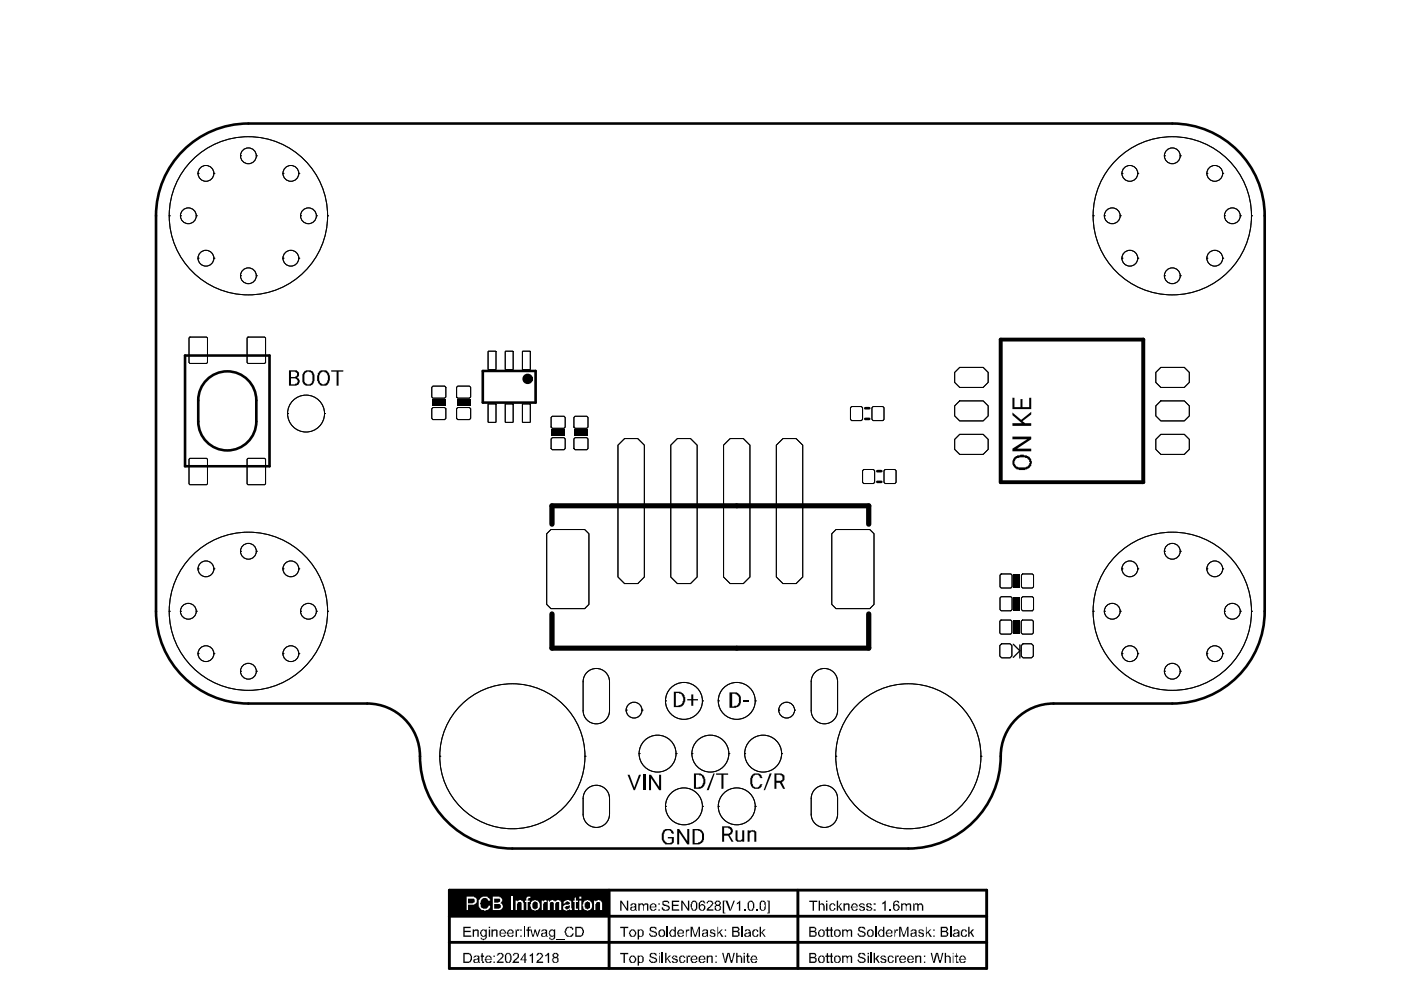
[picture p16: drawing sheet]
<svg xmlns="http://www.w3.org/2000/svg" width="297mm" height="210mm" viewBox="0 0 297 210" stroke-linecap="round" stroke-linejoin="round" font-family="sans-serif">
<g fill="none" stroke="#000" stroke-width=".21">
<path d="M42 36.8h.1M42 36.8a1.68 1.68 0 0 0 1.7 1.6 1.68 1.68 0 0 0 1.6-1.6M42 36.8a1.68 1.68 0 0 1 1.7-1.7 1.68 1.68 0 0 1 1.6 1.7M45.3 36.8h.1M51 33h.1M51 33a1.68 1.68 0 0 0 1.7 1.7 1.68 1.68 0 0 0 1.6-1.7M51 33a1.68 1.68 0 0 1 1.7-1.6 1.68 1.68 0 0 1 1.6 1.6M54.3 33h.1M60 36.8h.1M60 36.8a1.68 1.68 0 0 0 1.7 1.6 1.68 1.68 0 0 0 1.6-1.6M60 36.8a1.68 1.68 0 0 1 1.7-1.7 1.68 1.68 0 0 1 1.6 1.7M63.3 36.8h.1"/>
<path d="M237.9 36.8h.1M237.9 36.8a1.68 1.68 0 0 0 1.6 1.6 1.68 1.68 0 0 0 1.7-1.6M237.9 36.8a1.68 1.68 0 0 1 1.6-1.7 1.68 1.68 0 0 1 1.7 1.7M241.2 36.8h.1M246.9 33h.1M246.9 33a1.68 1.68 0 0 0 1.7 1.7 1.68 1.68 0 0 0 1.6-1.7M246.9 33a1.68 1.68 0 0 1 1.7-1.6 1.68 1.68 0 0 1 1.6 1.6M250.2 33h.1M255.9 36.8h.1M255.9 36.8a1.68 1.68 0 0 0 1.7 1.6 1.68 1.68 0 0 0 1.6-1.6M255.9 36.8a1.68 1.68 0 0 1 1.7-1.7 1.68 1.68 0 0 1 1.6 1.7M259.2 36.8h.1"/>
<path d="M35.9 45.8h.1M35.9 45.8a16.8 16.8 0 0 0 16.8 16.7 16.8 16.8 0 0 0 16.8-16.7M35.9 45.8a16.8 16.8 0 0 1 16.8-16.8 16.8 16.8 0 0 1 16.8 16.8M38.3 45.8h.1M38.3 45.8a1.68 1.68 0 0 0 1.6 1.6 1.68 1.68 0 0 0 1.7-1.6M38.3 45.8a1.68 1.68 0 0 1 1.6-1.7 1.68 1.68 0 0 1 1.7 1.7M41.6 45.8h.1M42 54.7h.1M42 54.7a1.68 1.68 0 0 0 1.7 1.7 1.68 1.68 0 0 0 1.6-1.7M42 54.7a1.68 1.68 0 0 1 1.7-1.6 1.68 1.68 0 0 1 1.6 1.6M45.3 54.7h.1M51 58.5h.1"/>
<path d="M51 58.5a1.68 1.68 0 0 0 1.7 1.6 1.68 1.68 0 0 0 1.6-1.6M51 58.5a1.68 1.68 0 0 1 1.7-1.7 1.68 1.68 0 0 1 1.6 1.7M54.3 58.5h.1M60 54.7h.1M60 54.7a1.68 1.68 0 0 0 1.7 1.7 1.68 1.68 0 0 0 1.6-1.7M60 54.7a1.68 1.68 0 0 1 1.7-1.6 1.68 1.68 0 0 1 1.6 1.6M63.3 54.7h.1M63.7 45.8h.1M63.7 45.8a1.68 1.68 0 0 0 1.7 1.6 1.68 1.68 0 0 0 1.7-1.6M63.7 45.8a1.68 1.68 0 0 1 1.7-1.7 1.68 1.68 0 0 1 1.7 1.7M67.1 45.8h.1M69.5 45.8h.1"/>
<path d="M231.8 45.8h.1M231.8 45.8a16.8 16.8 0 0 0 16.8 16.7 16.8 16.8 0 0 0 16.7-16.7M231.8 45.8a16.8 16.8 0 0 1 16.8-16.8 16.8 16.8 0 0 1 16.7 16.8M234.1 45.8h.1M234.1 45.8a1.68 1.68 0 0 0 1.7 1.6 1.68 1.68 0 0 0 1.7-1.6M234.1 45.8a1.68 1.68 0 0 1 1.7-1.7 1.68 1.68 0 0 1 1.7 1.7M237.5 45.8h.1M237.9 54.7h.1M237.9 54.7a1.68 1.68 0 0 0 1.6 1.7 1.68 1.68 0 0 0 1.7-1.7M237.9 54.7a1.68 1.68 0 0 1 1.6-1.6 1.68 1.68 0 0 1 1.7 1.6M241.2 54.7h.1M246.9 58.5h.1"/>
<path d="M246.9 58.5a1.68 1.68 0 0 0 1.7 1.6 1.68 1.68 0 0 0 1.6-1.6M246.9 58.5a1.68 1.68 0 0 1 1.7-1.7 1.68 1.68 0 0 1 1.6 1.7M250.2 58.5h.1M255.9 54.7h.1M255.9 54.7a1.68 1.68 0 0 0 1.7 1.7 1.68 1.68 0 0 0 1.6-1.7M255.9 54.7a1.68 1.68 0 0 1 1.7-1.6 1.68 1.68 0 0 1 1.6 1.6M259.2 54.7h.1M259.6 45.8h.1M259.6 45.8a1.68 1.68 0 0 0 1.7 1.6 1.68 1.68 0 0 0 1.7-1.6M259.6 45.8a1.68 1.68 0 0 1 1.7-1.7 1.68 1.68 0 0 1 1.7 1.7M263 45.8h.1M265.3 45.8h.1"/>
<path d="M40.1 71.7l.2-.2h3.5l.2 .2v5.2l-.2 .2h-3.5l-.2-.2zM52.4 71.7l.2-.2h3.5l.2 .2v5.2l-.2 .2h-3.5l-.2-.2zM103.5 74.5h1.7l-.1 3.9-1.6-.1zM107.1 74.5h1.7l-.1 3.9-1.6-.1zM110.8 74.5h1.6v3.9l-1.6-.1zM202.4 79l1.1-1.1h5l1 1.1v2.1l-1 1h-5l-1.1-1zM245.1 79l1-1.1h5l1.1 1.1v2.1l-1.1 1h-5l-1-1zM40.1 97.4l.2-.2h3.5l.2 .2v5.2l-.2 .2h-3.5l-.2-.2zM52.4 97.4l.2-.2h3.5l.2 .2v5.2l-.2 .2h-3.5l-.2-.2zM61 87.7h.1M61 87.7a3.9 3.9 0 0 0 3.9 3.9 3.9 3.9 0 0 0 3.9-3.9M61 87.7a3.9 3.9 0 0 1 3.9-3.9 3.9 3.9 0 0 1 3.9 3.9"/>
<path d="M68.8 87.7h.1M91.5 86.7l.3-.3h2.5l.2 .3v2l-.2 .3h-2.5l-.3-.3zM91.5 82.1l.3-.2h2.5l.2 .2v2.1l-.2 .2h-2.5l-.3-.2zM96.8 82.1l.3-.2h2.4l.3 .2v2.1l-.3 .2h-2.4l-.3-.2zM96.8 86.7l.3-.3h2.4l.3 .3v2l-.3 .3h-2.4l-.3-.3zM103.5 85.7h1.7l-.1 3.9-1.6-.1zM107.1 85.7h1.7l-.1 3.9-1.6-.1zM110.8 85.7h1.6v3.9l-1.6-.1zM116.8 93.1l.3-.3h2.5l.2 .3v2l-.2 .3h-2.5l-.3-.3zM116.8 88.5l.3-.2h2.5l.2 .2v2.1l-.2 .2h-2.5l-.3-.2zM121.7 93.1l.2-.3h2.5l.3 .3v2l-.3 .3h-2.5l-.2-.3zM121.7 88.5l.2-.2h2.5l.3 .2v2.1l-.3 .2h-2.5l-.2-.2z"/>
<path d="M131 94.4l1.4-1.4h2.8l1.4 1.4v27.9l-1.4 1.4h-2.8l-1.4-1.4zM142.2 94.4l1.4-1.4h2.8l1.4 1.4v27.9l-1.4 1.4h-2.8l-1.4-1.4zM153.4 94.4l1.4-1.4h2.8l1.4 1.4v27.9l-1.4 1.4h-2.8l-1.4-1.4zM164.6 94.4l1.4-1.4h2.8l1.4 1.4v27.9l-1.4 1.4h-2.8l-1.4-1.4zM180.3 86.5l.3-.3h2l.3 .3v2.4l-.3 .3h-2l-.3-.3zM182.9 99.8l.2-.3h2.1l.2 .3v2.5l-.2 .2h-2.1l-.2-.2zM184.9 86.5l.2-.3h2.1l.2 .3v2.4l-.2 .3h-2.1l-.2-.3zM187.4 99.8l.3-.3h2l.3 .3v2.5l-.3 .2h-2l-.3-.2zM202.4 93.2l1.1-1.1h5l1 1.1v2.1l-1 1h-5l-1.1-1zM202.4 86.1l1.1-1.1h5l1 1.1v2.1l-1 1h-5l-1.1-1zM245.1 93.2l1-1.1h5l1.1 1.1v2.1l-1.1 1h-5l-1-1zM245.1 86.1l1-1.1h5l1.1 1.1v2.1l-1.1 1h-5l-1-1z"/>
<path d="M51 116.9h.1M51 116.9a1.68 1.68 0 0 0 1.7 1.7 1.68 1.68 0 0 0 1.6-1.7M51 116.9a1.68 1.68 0 0 1 1.7-1.7 1.68 1.68 0 0 1 1.6 1.7M54.3 116.9h.1M115.9 113.2l.9-.9h7.2l.9 .9v14.9l-.9 .9h-7.2l-.9-.9zM176.4 113.2l.8-.9h7.2l.9 .9v14.9l-.9 .9h-7.2l-.8-.9zM246.9 116.9h.1M246.9 116.9a1.68 1.68 0 0 0 1.7 1.7 1.68 1.68 0 0 0 1.6-1.7M246.9 116.9a1.68 1.68 0 0 1 1.7-1.7 1.68 1.68 0 0 1 1.6 1.7M250.2 116.9h.1M35.9 129.6h.1M35.9 129.6a16.8 16.8 0 0 0 16.8 16.8 16.8 16.8 0 0 0 16.8-16.8"/>
<path d="M35.9 129.6a16.8 16.8 0 0 1 16.8-16.8 16.8 16.8 0 0 1 16.8 16.8M38.3 129.6h.1M38.3 129.6a1.68 1.68 0 0 0 1.6 1.7 1.68 1.68 0 0 0 1.7-1.7M38.3 129.6a1.68 1.68 0 0 1 1.6-1.7 1.68 1.68 0 0 1 1.7 1.7M41.6 129.6h.1M42 138.6h.1M42 138.6a1.68 1.68 0 0 0 1.7 1.7 1.68 1.68 0 0 0 1.6-1.7M42 138.6a1.68 1.68 0 0 1 1.7-1.7 1.68 1.68 0 0 1 1.6 1.7M42 120.6h.1M42 120.6a1.68 1.68 0 0 0 1.7 1.7 1.68 1.68 0 0 0 1.6-1.7M42 120.6a1.68 1.68 0 0 1 1.7-1.7 1.68 1.68 0 0 1 1.6 1.7M45.3 138.6h.1"/>
<path d="M45.3 120.6h.1M60 138.6h.1M60 138.6a1.68 1.68 0 0 0 1.7 1.7 1.68 1.68 0 0 0 1.6-1.7M60 138.6a1.68 1.68 0 0 1 1.7-1.7 1.68 1.68 0 0 1 1.6 1.7M60 120.6h.1M60 120.6a1.68 1.68 0 0 0 1.7 1.7 1.68 1.68 0 0 0 1.6-1.7M60 120.6a1.68 1.68 0 0 1 1.7-1.7 1.68 1.68 0 0 1 1.6 1.7M63.3 138.6h.1M63.3 120.6h.1M63.7 129.6h.1M63.7 129.6a1.68 1.68 0 0 0 1.7 1.7 1.68 1.68 0 0 0 1.7-1.7M63.7 129.6a1.68 1.68 0 0 1 1.7-1.7 1.68 1.68 0 0 1 1.7 1.7"/>
<path d="M67.1 129.6h.1M69.5 129.6h.1M212 136.9l.4-.4h1.8l.3 .4v2.2l-.3 .4h-1.8l-.4-.4zM212 131.7l.2-.2h2.1l.2 .2v2.5l-.2 .2h-2.1l-.2-.2zM212 126.8l.3-.3h2l.3 .3v2.4l-.3 .3h-2l-.3-.3zM212 121.9l.3-.2h2l.3 .2v2.5l-.3 .3h-2l-.3-.3zM216.5 136.9l.4-.4h1.8l.4 .4v2.2l-.4 .4h-1.8l-.4-.4zM216.5 131.7l.3-.2h2l.3 .2v2.5l-.3 .2h-2l-.3-.2zM216.6 126.8l.2-.3h2.1l.2 .3v2.4l-.2 .3h-2.1l-.2-.3zM216.6 121.9l.2-.2h2.1l.2 .2v2.5l-.2 .3h-2.1l-.2-.3zM231.8 129.6h.1M231.8 129.6a16.8 16.8 0 0 0 16.8 16.8 16.8 16.8 0 0 0 16.7-16.8"/>
<path d="M231.8 129.6a16.8 16.8 0 0 1 16.8-16.8 16.8 16.8 0 0 1 16.7 16.8M234.1 129.6h.1M234.1 129.6a1.68 1.68 0 0 0 1.7 1.7 1.68 1.68 0 0 0 1.7-1.7M234.1 129.6a1.68 1.68 0 0 1 1.7-1.7 1.68 1.68 0 0 1 1.7 1.7M237.5 129.6h.1M237.9 138.6h.1M237.9 138.6a1.68 1.68 0 0 0 1.6 1.7 1.68 1.68 0 0 0 1.7-1.7M237.9 138.6a1.68 1.68 0 0 1 1.6-1.7 1.68 1.68 0 0 1 1.7 1.7M237.9 120.6h.1M237.9 120.6a1.68 1.68 0 0 0 1.6 1.7 1.68 1.68 0 0 0 1.7-1.7M237.9 120.6a1.68 1.68 0 0 1 1.6-1.7 1.68 1.68 0 0 1 1.7 1.7M241.2 138.6h.1"/>
<path d="M241.2 120.6h.1M255.9 138.6h.1M255.9 138.6a1.68 1.68 0 0 0 1.7 1.7 1.68 1.68 0 0 0 1.6-1.7M255.9 138.6a1.68 1.68 0 0 1 1.7-1.7 1.68 1.68 0 0 1 1.6 1.7M255.9 120.6h.1M255.9 120.6a1.68 1.68 0 0 0 1.7 1.7 1.68 1.68 0 0 0 1.6-1.7M255.9 120.6a1.68 1.68 0 0 1 1.7-1.7 1.68 1.68 0 0 1 1.6 1.7M259.2 138.6h.1M259.2 120.6h.1M259.6 129.6h.1M259.6 129.6a1.68 1.68 0 0 0 1.7 1.7 1.68 1.68 0 0 0 1.7-1.7M259.6 129.6a1.68 1.68 0 0 1 1.7-1.7 1.68 1.68 0 0 1 1.7 1.7"/>
<path d="M263 129.6h.1M265.3 129.6h.1M51 142.3h.1M51 142.3a1.68 1.68 0 0 0 1.7 1.7 1.68 1.68 0 0 0 1.6-1.7M51 142.3a1.68 1.68 0 0 1 1.7-1.7 1.68 1.68 0 0 1 1.6 1.7M54.3 142.3h.1M124.2 142.8a2.8 2.8 0 0 1 3.2-.9 2.8 2.8 0 0 1 1.8 2.6v6.2a2.8 2.8 0 0 1-2.8 2.8 2.8 2.8 0 0 1-2.8-2.8v-6.2l.1-.6zM132.8 150.6h.1M132.8 150.6a1.68 1.68 0 0 0 1.6 1.6 1.68 1.68 0 0 0 1.7-1.6M132.8 150.6a1.68 1.68 0 0 1 1.6-1.7 1.68 1.68 0 0 1 1.7 1.7M135.5 159.8h.1M135.5 159.8a3.9 3.9 0 0 0 3.9 3.9 3.9 3.9 0 0 0 3.9-3.9"/>
<path d="M135.5 159.8a3.9 3.9 0 0 1 3.9-3.9 3.9 3.9 0 0 1 3.9 3.9M136.1 150.6h.1M141.1 148.6h.1M141.1 148.6a3.9 3.9 0 0 0 3.9 3.9 3.9 3.9 0 0 0 3.9-3.9M141.1 148.6a3.9 3.9 0 0 1 3.9-3.9 3.9 3.9 0 0 1 3.9 3.9M143.3 159.8h.1M146.7 159.8h.1M146.7 159.8a3.9 3.9 0 0 0 3.9 3.9 3.9 3.9 0 0 0 3.9-3.9M146.7 159.8a3.9 3.9 0 0 1 3.9-3.9 3.9 3.9 0 0 1 3.9 3.9M148.9 148.6h.1M152.3 148.6h.1M152.3 148.6a3.9 3.9 0 0 0 3.9 3.9 3.9 3.9 0 0 0 3.9-3.9"/>
<path d="M152.3 148.6a3.9 3.9 0 0 1 3.9-3.9 3.9 3.9 0 0 1 3.9 3.9M154.5 159.8h.1M157.9 159.8h.1M157.9 159.8a3.9 3.9 0 0 0 3.9 3.9 3.9 3.9 0 0 0 3.9-3.9M157.9 159.8a3.9 3.9 0 0 1 3.9-3.9 3.9 3.9 0 0 1 3.9 3.9M160.1 148.6h.1M165.1 150.6h.1M165.1 150.6a1.68 1.68 0 0 0 1.7 1.6 1.68 1.68 0 0 0 1.7-1.6M165.1 150.6a1.68 1.68 0 0 1 1.7-1.7 1.68 1.68 0 0 1 1.7 1.7M165.7 159.8h.1M168.5 150.6h.1M172.6 142.8a2.8 2.8 0 0 1 3.1-.9 2.8 2.8 0 0 1 1.9 2.6v6.2a2.8 2.8 0 0 1-2.8 2.8 2.8 2.8 0 0 1-2.8-2.8v-6.2l.1-.6z"/>
<path d="M246.9 142.3h.1M246.9 142.3a1.68 1.68 0 0 0 1.7 1.7 1.68 1.68 0 0 0 1.6-1.7M246.9 142.3a1.68 1.68 0 0 1 1.7-1.7 1.68 1.68 0 0 1 1.6 1.7M250.2 142.3h.1M93.2 160.3h.1M93.2 160.3a15.4 15.4 0 0 0 15.4 15.4 15.4 15.4 0 0 0 15.4-15.4M93.2 160.3a15.4 15.4 0 0 1 15.4-15.3 15.4 15.4 0 0 1 15.4 15.3M124 160.3h.1M124.2 167.5a2.8 2.8 0 0 1 3.2-.8 2.8 2.8 0 0 1 1.8 2.6v3.3a2.8 2.8 0 0 1-2.8 2.8 2.8 2.8 0 0 1-2.8-2.8l.1-4zM141.1 171h.1M141.1 171a3.9 3.9 0 0 0 3.9 3.9 3.9 3.9 0 0 0 3.9-3.9M141.1 171a3.9 3.9 0 0 1 3.9-3.9 3.9 3.9 0 0 1 3.9 3.9"/>
<path d="M148.9 171h.1M152.3 171h.1M152.3 171a3.9 3.9 0 0 0 3.9 3.9 3.9 3.9 0 0 0 3.9-3.9M152.3 171a3.9 3.9 0 0 1 3.9-3.9 3.9 3.9 0 0 1 3.9 3.9M160.1 171h.1M172.6 167.5a2.8 2.8 0 0 1 3.1-.8 2.8 2.8 0 0 1 1.9 2.6v3.3a2.8 2.8 0 0 1-2.8 2.8 2.8 2.8 0 0 1-2.8-2.8l.1-4zM177.2 160.3h.1M177.2 160.3a15.4 15.4 0 0 0 15.4 15.4 15.4 15.4 0 0 0 15.4-15.4M177.2 160.3a15.4 15.4 0 0 1 15.4-15.3 15.4 15.4 0 0 1 15.4 15.3M208 160.3h.1M111.2 196.5v2.1"/>
</g>
<path d="M39.2 75.4h17.9v23.5h-17.9zM102.4 78.7h11.2v6.7h-11.2zM43.8 80.5a6.2 6.2 0 0 1 6.7-1.3 6.2 6.2 0 0 1 3.8 5.7v4.5a6.2 6.2 0 0 1-6.1 6.1 6.2 6.2 0 0 1-6.2-6.1v-4.5a6.1 6.1 0 0 1 1.8-4.4z" fill="none" stroke="#000" stroke-width=".55"/>
<g fill="none" stroke="#000" stroke-width="1.1">
<path d="M117 111.2v-4h67.2v4M117 130.2v7.2h67.2v-7.2"/>
<circle cx="111.9" cy="80.3" r=".56"/>
</g>
<path d="M183.4 88.8h.9M183.4 86.6h.9M186 99.9h.9M186 102.2h.9" fill="none" stroke="#000" stroke-width=".56"/>
<path d="M214.8 136.6l1.4 1.4-1.4 1.4M216.2 136.7v2.8M141.4 196.5v2.1M157.4 196.5v2.1M140.5 202v2.2" fill="none" stroke="#000" stroke-width=".28"/>
<path d="M212.2 72h30.2v30.2h-30.2z" fill="none" stroke="#000" stroke-width=".83"/>
<g fill="#000">
<path d="M91.6 84.7h2.9v1.4h-2.9z" fill-rule="evenodd"/>
<path d="M96.9 84.7h2.8v1.4h-2.8z" fill-rule="evenodd"/>
<path d="M116.9 91.1h2.9v1.4h-2.9z" fill-rule="evenodd"/>
<path d="M121.8 91.1h2.8v1.4h-2.8z" fill-rule="evenodd"/>
<path d="M214.8 131.5h1.4v2.9h-1.4z" fill-rule="evenodd"/>
<path d="M214.9 121.8h1.4v2.8h-1.4z" fill-rule="evenodd"/>
<path d="M214.9 126.6h1.4v2.8h-1.4z" fill-rule="evenodd"/>
<path d="M95.3 188.7h33.6v5.6h-33.6z" fill-rule="evenodd"/>
</g>
<g fill="#000">
<path d="M214.7 87.5l1.8 1.5 2.1-1.7v.6l-1.8 1.4 .6 .4h1.2v.6h-3.9v-.6h1.9l-1.9-1.7zM214.7 84.3h.4v2h1.3v-1.7h.4v1.7h1.4v-2h.4v2.4h-3.9zM214.7 92.6h3.9v.5l-2.9 2h2.9v.6h-3.9v-.6l3.1-2h-3.1zM98.2 196.5h1.6v.3h-1.3v.5h1.3v.3h-1.3v.7h1.4v.3h-1.7zM100.2 197.1h.3v.2a.5 .5 0 0 1 .9-.1h.1v1.4h-.3v-1.3h-.3v-.1v.1l-.4 .2v1.1h-.3zM104.2 197.1h.3v.2a.5 .5 0 0 1 .8-.1h.2v1.4h-.3v-1.3l-.3-.1v.1l-.4 .2v1.1h-.3zM109.3 197.1h.2v.2l.1-.2h.6l-.2 .2h-.4v1.3h-.3zM111.9 196.6l.1-.1h.6l-.2 .3v-.2h-.2v.5h.2v.2h-.2v1.3h-.3v-1.3h-.3v-.2h.3zM112.4 197.1h.3l.3 1.2 .3-1.2h.3l.4 1.2 .3-1.2h.3l-.6 1.5h-.1l-.5-1.1-.2 1.1h-.3zM117.8 199.1h1.9v.1h-1.9zM119.8 196.9a1.21 1.21 0 0 1 1.7-.1l-.1 .4-.3-.4-.6-.2v.2h-.2l-.2 .4a.85 .85 0 0 0 .7 1.3l.6-.6h.3l-.2 .2a.54 .54 0 0 1-.7 .5h-.1a.74 .74 0 0 1-.9-.8h-.1zM131.5 191h.3l1.1 1.7v-1.7h.3v2.1h-.3l-1.1-1.7v1.7h-.3z"/>
<path d="M131.5 196.5h1.7v.3h-.7v1.8h-.3v-1.8h-.7zM135.3 191.5h.3v.3a.46 .46 0 0 1 .4-.3 .46 .46 0 0 1 .5 .3 .52 .52 0 0 1 .6-.3 .52 .52 0 0 1 .4 .6v1h-.3v-1.3h-.3v-.1v.1h-.3v.3h-.1v1h-.2v-1.1l-.1-.2a.37 .37 0 0 0-.5 0 .37 .37 0 0 0-.1 .4v.9h-.3zM137.7 196.8l.3-.3h.3a.72 .72 0 0 1 1 .6h-.3l-.3-.3a.44 .44 0 0 0-.5-.1 .44 .44 0 0 0-.2 .5l.6 .1v.2a.6 .6 0 0 1 .7 .7 .6 .6 0 0 1-.8 .4 .73 .73 0 0 1-.9-.7h.3v.3l.6 .1v.2l.5-.2v-.4l-.4-.1v-.2h-.4v-.1a.44 .44 0 0 1-.5-.2 .44 .44 0 0 1 0-.5zM140.5 191.1l.2-.1h.9l.1 .1 .2 .4h-.3v-.3h-.4v-.1v.1l-.6 .2 .3 .4h.4v.2a.6 .6 0 0 1 .7 .6 .6 .6 0 0 1-.8 .5h-.3a.54 .54 0 0 1-.6-.7h.3v.3l.4 .1v.1l.7-.2-.1-.5-.9-.1-.2-.3v-.3h-.2h.2zM142.4 191h1.6v.2h-1.3v.6h1.2v.3h-1.2v.7h1.3v.3h-1.6zM144.4 191h.3l1.2 1.7v-1.7h.2v2.1h-.2l-1.2-1.7v1.7h-.3zM145.4 197.1h.2v.2l.1-.2h.4v.2h-.4v.3h-.1v1h-.2zM146.4 196.5h.4l.6 1.8 .7-1.8h.3v2.1h-.3v-1.8l-.5 1.8h-.3l-.6-1.8v1.8h-.3zM150.5 197.2l.2-.1a.64 .64 0 0 1 .8 .2l.2 .2h-.3l-.3-.3-.4 .1 .1 .3 .5 .2a.47 .47 0 0 1 .4 .6 .47 .47 0 0 1-.7 .2h-.3l-.3-.3v-.1h.3a.36 .36 0 0 0 .4 .3 .36 .36 0 0 0 .3-.4l-.4-.2a.44 .44 0 0 1-.5-.2 .44 .44 0 0 1 0-.5zM149.8 191.2h.2a.6 .6 0 0 1 1-.1l.3 .3v.3l-1.2 1.1h1.2v.3h-1.5l.2-.6 .5-.3 .3-.2v-.3h.2v-.3l-.5-.3-.4 .1v.3h-.3zM152.1 196.5h.1v1.3l.8-.7h.2l-.5 .5 .7 1h-.4l-.5-.8-.3 .3v.5h-.1zM153.2 191h.6v.1h-.3v2.4h.3v.2h-.6z"/>
<path d="M153.8 191h.4l.6 1.8h.2l.5-1.8h.3l-.8 2.1h-.3zM156.2 191.4h.3l.4-.4v2.1h-.2v-1.7l-.5 .4zM157.8 192.8h.3v.3h-.3zM160.4 192.8h.2v.3h-.2zM159.5 197.3h.1a.6 .6 0 0 1 1-.1l.2 .3-.3 .1v-.1a.28 .28 0 0 0-.3-.3 .28 .28 0 0 0-.3 .3l-.1 .1a.57 .57 0 0 0 0 .6 .57 .57 0 0 0 .6 .3l.4-.4a.56 .56 0 0 1-.4 .6 .56 .56 0 0 1-.6-.2 .73 .73 0 0 1-.3-1zM161.1 196.5h.2v1.3l.6-.7h.4l-.7 .5 .7 1h-.2l-.6-.8-.2 .8h-.2zM162.6 191h.6v2.7h-.6v-.2h.3v-2.4h-.3zM171.6 191h1.7v.2h-.7v1.9h-.3v-1.9h-.7zM173.6 191h.3v.7h.1a.4 .4 0 0 1 .5-.2 .4 .4 0 0 1 .2 .5h.2v1.1h-.3v-1.1l-.2-.2a.37 .37 0 0 0-.4 0 .37 .37 0 0 0-.1 .4v.9h-.3zM175.8 191.8h.2a.5 .5 0 0 1 .8-.1l.3 .3-.3 .1v-.3h-.1a.37 .37 0 0 0-.4 0 .37 .37 0 0 0-.2 .4h-.1l.1 .5a.36 .36 0 0 0 .5 .2 .36 .36 0 0 0 .2-.4h.3a.54 .54 0 0 1-.7 .6h-.3l-.3-.3zM177.4 191h.3v1.2l.6-.7h.2l-.5 .6 .7 1h-.4l-.5-.9-.1 .9h-.3zM178.8 191.5h.3v.3a.5 .5 0 0 1 .9-.1h.1v1.4h-.3v-1.3h-.3v-.1v.1l-.4 .2v1.1h-.3z"/>
<path d="M182.1 191.8h.1a.5 .5 0 0 1 .9-.1l.3 .3h-.3l-.3-.3-.4 .1v.3l.6 .1a.47 .47 0 0 1 .4 .6 .47 .47 0 0 1-.7 .3h-.3l-.3-.3v-.1h.3a.36 .36 0 0 0 .4 .2 .36 .36 0 0 0 .3-.4l-.4-.1a.5 .5 0 0 1-.6-.6zM183.7 191.7l.3-.2a.57 .57 0 0 1 .8 .5h-.3a.3 .3 0 0 0-.4-.3 .3 .3 0 0 0-.1 .4l.4 .1a.5 .5 0 0 1 .5 .6l-.4 .3a.57 .57 0 0 1-.8-.4h.3a.36 .36 0 0 0 .4 .2 .36 .36 0 0 0 .3-.4l-.6-.1a.44 .44 0 0 1-.5-.2 .44 .44 0 0 1 .1-.5zM187.1 191.4l.7-.4v2.1h-.3v-1.7l-.4 .4zM188.6 192.8h.3v.3h-.3zM191.1 191.5h.2v.3a.46 .46 0 0 1 .5-.3 .46 .46 0 0 1 .4 .3l.1-.1a.49 .49 0 0 1 .6-.2 .49 .49 0 0 1 .3 .6v1h-.3v-1.3h-.3v-.1v.1h-.3v.3h-.1v1h-.1v-1.1l-.5-.3-.3 .3v1.1h-.2zM193.6 191.5h.2v.3a.57 .57 0 0 1 1 0 .44 .44 0 0 1 .4-.3 .44 .44 0 0 1 .4 .5h.1v1.1h-.2v-1.1l-.3-.3v.1l-.4 .2v1.1h-.3v-1.3a.37 .37 0 0 0-.5 0 .37 .37 0 0 0-.1 .4v.9h-.3zM102.1 202.2l.3-.2v.6h.2v.3h-.2v1h.2v.3h-.4v-.5h-.1v-.8h-.2zM105.5 202.2h.1a.66 .66 0 0 1 1 0 .66 .66 0 0 1-.1 1l-.9 .7h1.2v.3h-1.5v-.3l.9-.9a.42 .42 0 0 0 .1-.7 .42 .42 0 0 0-.7 .3h-.3zM108.7 202.3h.2a.5 .5 0 0 1 .8-.1l.3 .1a.63 .63 0 0 1-.3 .9l-.7 .7h1v.3h-1.4l.3-.6 1-1-.4-.4-.5 .1v.3h-.3zM112.3 202.5l.7-.5v2.2h-.3v-1.7l-.1 .2h-.3zM113.9 202.2a.72 .72 0 0 1 .9-.1 .72 .72 0 0 1 .2 .9l-1 .9h1.1v.3h-1.4l.2-.6 .4-.1 .1-.3a.5 .5 0 0 0 .5-.6 .5 .5 0 0 0-.6-.4l-.3 .4h-.3zM115.6 202.6l.5-.6h.3v2.2h-.3v-1.7l-.2 .2h-.3z"/>
<path d="M131.5 202h1.7v.3h-.7v1.9h-.3v-1.9h-.7zM137.7 202.3l.3-.3h.3a.72 .72 0 0 1 1 .6h-.3l-.4-.4-.6 .1v.4l.6 .2v.1a.6 .6 0 0 1 .7 .7 .6 .6 0 0 1-.8 .5h-.5l-.4-.5v-.2h.3v.2l.6 .2v.1l.5-.3v-.2l-.4-.2v-.1h-.4v-.2a.44 .44 0 0 1-.5-.2 .44 .44 0 0 1 0-.5zM141 202h.3v1.3l.6-.7h.4l-.7 .6 .7 1h-.3l-.6-.9-.1 .9h-.3zM142.4 202.9h.2a.5 .5 0 0 1 .8-.2l.3 .3h-.4a.3 .3 0 0 0-.4-.2 .3 .3 0 0 0-.2 .4l.6 .1a.46 .46 0 0 1 .4 .6 .46 .46 0 0 1-.7 .3h-.4l-.2-.5h.3a.36 .36 0 0 0 .5 .3 .36 .36 0 0 0 .2-.4l-.4-.1a.5 .5 0 0 1-.6-.6zM144 202.9h.1a.5 .5 0 0 1 .9-.2l.3 .3-.3 .2v-.3h-.1a.37 .37 0 0 0-.5 0 .37 .37 0 0 0-.1 .4l-.2 .2 .2 .1a.36 .36 0 0 0 .3 .4 .36 .36 0 0 0 .4-.4h.3a.54 .54 0 0 1-.7 .6h-.3l-.3-.3zM145.6 202.6h.1v.3l.2-.3h.5l-.1 .3h-.4v1.3h-.3zM149.8 202.6h.3v.3a.5 .5 0 0 1 .9-.2h.1v1.5h-.3v-1.3a.44 .44 0 0 0-.5-.1 .44 .44 0 0 0-.2 .5v.9h-.3zM153.1 202h.3l.3 1.7 .1 .2 .4-1.9h.5l.4 1.9 .4-1.9h.3l-.6 2.2h-.2l-.5-1.9h-.1l-.4 1.9h-.3zM156.1 202h.3v.7a.48 .48 0 0 1 .5-.1 .48 .48 0 0 1 .3 .4h.2v1.2h-.3v-1.2l-.3-.3-.4 .2v1.3h-.3zM158.4 202.2l.2-.2v.6h.3v.3h-.3v1h.3v.3h-.4v-.3h-.1v-1h-.2z"/>
<path d="M214.8 97.3l.6-.6 1-.3a2.92 2.92 0 0 1 2.1 .7l.3 .7-.3 1.2a2.5 2.5 0 0 1-3.3 .2l-.4-.4v-.3h-.1zM215.4 97.3l-.2 .2a1.07 1.07 0 0 0 1 1.6h.3a1.48 1.48 0 0 0 1.9-1.1h-.2v-.5l-.3-.2a2.9 2.9 0 0 0-2.5 0z"/>
<path d="M101.9 197.3l.3-.2h.6v.1l.4-.1v1.5a.5 .5 0 0 1-.6 .6v.1l-.5-.1-.2-.1v-.3h.2a.45 .45 0 0 0 .5 .3 .45 .45 0 0 0 .3-.6l-.1 .1h-.6l-.3-.3v-.2h-.1zM102.1 197.5a.72 .72 0 0 0 .5 1v-.2a.5 .5 0 0 0 .2-.8l-.2-.3z"/>
<path d="M103.6 196.5h.3v.3h-.3zM103.6 197.1h.3v1.5h-.3z"/>
<path d="M105.9 197.3h.1a.5 .5 0 0 1 .9-.1l.3 .1 .1 .6h-1.3l.2 .3a.36 .36 0 0 0 .3 .3 .36 .36 0 0 0 .4-.3h.4h-.1a.56 .56 0 0 1-.4 .5 .56 .56 0 0 1-.6-.2 .73 .73 0 0 1-.3-1zM106.2 197.3v.5h.8a.5 .5 0 0 0-.7-.5z"/>
<path d="M107.6 197.3l.3-.2a.64 .64 0 0 1 .8 .2h.2v.6h-1.1l.1 .3a.36 .36 0 0 0 .4 .3 .36 .36 0 0 0 .3-.3h.3a.65 .65 0 0 1-1 .4l-.3-.1v-.4h-.1zM107.9 197.3l-.1 .5h.8v-.5h-.3v-.1z"/>
<path d="M110.3 197.1h.3v.2h-.3zM110.3 198.3h.3v.3h-.3z"/>
<path d="M114.7 197.3h.2a.73 .73 0 0 1 1-.2l.1 .1v1.3l.1 .1h-.2v-.1l-.3 .1a.57 .57 0 0 1-.9-.4v-.3l1-.3v-.3l-.3-.1-.4 .1v.2h-.3zM115 198.1a.37 .37 0 0 0 .2 .4 .37 .37 0 0 0 .4-.1 .37 .37 0 0 0 0-.5z"/>
<path d="M116.4 197.3h.2a.5 .5 0 0 1 .8-.1v-.1h.3v1.8l-.3 .3h-.3v.1l-.7-.2v-.3h.3v.1a.4 .4 0 0 0 .5 .1 .4 .4 0 0 0 .2-.4l-.1-.1a.41 .41 0 0 1-.4 .1 .41 .41 0 0 1-.3-.3h-.2v-.4h-.1zM116.7 197.3v.3h-.1l.1 .7 .4 .2v-.2h.3v-.2a.57 .57 0 0 0-.4-.9v.1z"/>
<path d="M122 196.5h.7a1 1 0 0 1 1.1 1.1l-.1 .3a.73 .73 0 0 1-.9 .7h-.8zM122.3 196.8v1.5h.4a.47 .47 0 0 0 .6 0 .47 .47 0 0 0 .1-.5l.1-.2a.73 .73 0 0 0-.7-.8z"/>
<path d="M133.5 197.3h.1a.5 .5 0 0 1 .9-.1 .77 .77 0 0 1 .2 1.2 .77 .77 0 0 1-1.2-.1v-.2h-.2zM133.8 197.3v.3h-.2v.5h.2a.36 .36 0 0 0 .3 .4 .36 .36 0 0 0 .4-.3l.1-.1-.1-.8h-.3v-.1z"/>
<path d="M133.6 191.8h.2a.73 .73 0 0 1 1-.3l.1 .2v1.2l.1 .2h-.2v-.2l-.3 .2a.57 .57 0 0 1-.9-.4 .44 .44 0 0 1 .2-.5 .44 .44 0 0 1 .5 0l.3-.1v-.3l-.4-.1v.1h-.3v.3zM133.9 192.5v.3a.42 .42 0 0 0 .6 .1 .42 .42 0 0 0 .1-.5h-.5z"/>
<path d="M135.2 197.1h.3v.2a.46 .46 0 0 1 .4-.2 .46 .46 0 0 1 .4 .2h.2v.3a.63 .63 0 0 1-.3 .9v.1h-.7v-.1v.7h-.3zM135.5 197.3v.3a.57 .57 0 0 0 .4 .9 .73 .73 0 0 0 .3-1l-.3-.3z"/>
<path d="M137.7 192h.2a.67 .67 0 0 1 .8-.5 .67 .67 0 0 1 .5 .9h-1.2a.44 .44 0 0 0 .2 .4 .44 .44 0 0 0 .5 0l.5-.1-.5 .4a.57 .57 0 0 1-.8-.4h-.2zM138 192v.2h.9a.44 .44 0 0 0-.2-.4 .44 .44 0 0 0-.5 0z"/>
<path d="M139.7 197.2l.3-.1a.77 .77 0 0 1 1 .4 .84 .84 0 0 1-.1 1 .84 .84 0 0 1-1 .1l-.3-.4zM139.9 197.5v.1a.57 .57 0 0 0 0 .6 .57 .57 0 0 0 .6 .3l.2-.3a.63 .63 0 0 0-.2-.9l-.2-.1z"/>
<path d="M139.6 191.5h.3v.3h-.3zM139.6 192.8h.3v.3h-.3z"/>
<path d="M142 197.3h.2a.5 .5 0 0 1 .8-.1v-.7h.3v2.1h-.3v-.1a.59 .59 0 0 1-.6 .1 .59 .59 0 0 1-.4-.5h-.1zM142.3 197.3v.2a.59 .59 0 0 0-.1 .6 .59 .59 0 0 0 .5 .4l.3-.3a.63 .63 0 0 0-.3-.9v-.1z"/>
<path d="M143.7 197.3a.71 .71 0 0 1 .9-.2 .71 .71 0 0 1 .4 .8h-1.1a.54 .54 0 0 0 .7 .6l.1-.3h.3l-.4 .4a.57 .57 0 0 1-.9-.4l-.1-.1zM144 197.3l-.1 .5h.8v-.5h-.3v-.1z"/>
<path d="M146.6 191.2h.1a.53 .53 0 0 1 .6-.2 .53 .53 0 0 1 .4 .4h.1v1.1a.64 .64 0 0 1-.7 .6 .64 .64 0 0 1-.5-.7h-.2zM146.8 191.2l-.1 .5v.8l.1 .2a.28 .28 0 0 0 .3 .2 .28 .28 0 0 0 .3-.2h.2v-.6a.76 .76 0 0 0-.5-1v.1z"/>
<path d="M148.3 191.2h.1a.5 .5 0 0 1 .9-.1h.1l.1 .4h-.2l-.5-.4-.4 .4v.5a.53 .53 0 0 1 .6-.3 .53 .53 0 0 1 .4 .4h.1v.3a.57 .57 0 0 1-.7 .7l-.5-.2v-.2h-.2v-1.2zM148.6 192a.5 .5 0 0 0 .1 .8v.1h.3l.1-.2a.4 .4 0 0 0 .2-.5 .4 .4 0 0 0-.5-.2z"/>
<path d="M148.8 197.3h.2a.73 .73 0 0 1 1-.2l.1 .1v1.4h.2l-.5-.1-.1 .1a.57 .57 0 0 1-.9-.4 .44 .44 0 0 1 .2-.5 .44 .44 0 0 1 .5 .1l.3-.2v-.3l-.3-.1-.4 .1v.2h-.3zM149.1 198.1v.2a.42 .42 0 0 0 .6 .1 .42 .42 0 0 0 .1-.5h-.5z"/>
<path d="M151.5 191.2h.2a.5 .5 0 0 1 .8-.1 .45 .45 0 0 1 .3 .4 .45 .45 0 0 1-.3 .5h.2a.7 .7 0 0 1 0 1 .7 .7 0 0 1-1-.1l-.2-.1a.63 .63 0 0 1 .3-.8l-.3-.3zM151.8 191.5a.36 .36 0 0 0 .7 0 .36 .36 0 0 0-.7 0zM151.8 192.1v.3h-.1l.1 .3a.44 .44 0 0 0 .5 .2 .44 .44 0 0 0 .4-.4l-.2-.4z"/>
<path d="M153.7 197.1h.3v.2h-.3zM153.7 198.3h.3v.3h-.3z"/>
<path d="M155.2 196.5h1a.56 .56 0 0 1 .5 .4 .56 .56 0 0 1-.2 .6l.3 .3a.61 .61 0 0 1-.1 .6 .61 .61 0 0 1-.6 .2h-.9zM155.5 196.8v.5h.7a.3 .3 0 0 0 .3-.3 .3 .3 0 0 0-.4-.2zM155.5 197.6v.7h.6a.32 .32 0 0 0 .4-.1 .32 .32 0 0 0-.1-.4v-.2z"/>
<path d="M158.5 191.4l.4-.3a.41 .41 0 0 1 .4-.1 .41 .41 0 0 1 .3 .2h.2a1.64 1.64 0 0 1-.3 1.9 .57 .57 0 0 1-.9-.4l-.1-.2zM158.8 191.4v.6a.63 .63 0 0 0 .3 .8v.1a.59 .59 0 0 0 .5-.8l-.1-.9h-.3v-.1z"/>
<path d="M157.9 197.2l.3-.1a.57 .57 0 0 1 .9 .4h.1v1.1h-.3v-.1l-.3 .1a.57 .57 0 0 1-.8-.4l.3-.4 .8-.2-.3-.4-.8 .3h.1zM158.1 198.1v.1a.36 .36 0 0 0 .3 .3 .36 .36 0 0 0 .4-.3h.1v-.3z"/>
<path d="M161.2 191.1l.1-.1a.64 .64 0 0 1 .9 .2h.1v.9a.63 .63 0 0 1-.2 .8v.2a.64 .64 0 0 1-.9-.3h-.1v-1.4zM161.3 191.4v.6l-.1 .1h.1a.57 .57 0 0 0 .1 .6 .57 .57 0 0 0 .5 .2l.2-.1v-.6h.1l-.1-1-.5-.1z"/>
<path d="M175.1 191h.3v.2h-.3zM175.1 191.5h.3v1.6h-.3z"/>
<path d="M180.5 191.8h.2a.5 .5 0 0 1 .8-.1l.3 .1v.6h-1.1l.1 .3a.36 .36 0 0 0 .4 .3 .36 .36 0 0 0 .3-.3h.3a.64 .64 0 0 1-.5 .5 .64 .64 0 0 1-.6-.3l-.2-.4h-.1zM180.8 191.8l-.1 .4h1l-.2-.4h-.3v-.1z"/>
<path d="M185.2 191.5h.5v.3h-.5zM185.2 192.8h.5v.3h-.5z"/>
<path d="M189.5 191.1h.3v-.1a.57 .57 0 0 1 .6 0 .57 .57 0 0 1 .2 .5l-.3-.3a.47 .47 0 0 0-.5 .1 .47 .47 0 0 0-.2 .5v.2l.2-.2a.68 .68 0 0 1 .9 .4 .68 .68 0 0 1-.5 .9h-.3a.59 .59 0 0 1-.5-.9zM189.6 192.1a.51 .51 0 0 0 .1 .6 .51 .51 0 0 0 .6 .1 .5 .5 0 0 0 .2-.5 .5 .5 0 0 0-.4-.3z"/>
<path d="M98.2 202h.9a1.06 1.06 0 0 1 .9 .6 1.06 1.06 0 0 1-.1 1.1l-.4 .5h-1.3zM98.5 202.3v1.6h.9a.92 .92 0 0 0 0-1.6z"/>
<path d="M100.4 202.9h.1a.73 .73 0 0 1 1-.3l.1 .1v1.3l.2 .2h-.3v-.2l-.3 .2a.57 .57 0 0 1-.8-.5v-.2l1-.3-.2-.5-.6 .2v.1h-.2zM100.6 203.6a.37 .37 0 0 0 .2 .5 .37 .37 0 0 0 .5-.2 .37 .37 0 0 0-.1-.4z"/>
<path d="M102.9 202.9h.2a.5 .5 0 0 1 .8-.2l.3 .2 .1 .6h-1.2l.1 .2a.36 .36 0 0 0 .4 .3 .36 .36 0 0 0 .3-.3h.3a.64 .64 0 0 1-.5 .5 .64 .64 0 0 1-.6-.2l-.2-.4h-.1zM103.2 202.9l-.1 .4h1l-.2-.4h-.3v-.2z"/>
<path d="M104.6 202.6h.3v.3h-.3zM104.6 203.9h.3v.3h-.3z"/>
<path d="M107 202.5l.2-.2a.61 .61 0 0 1 .7-.3 .61 .61 0 0 1 .4 .6h.2v1h-.2a.64 .64 0 0 1-.3 .6 .64 .64 0 0 1-.7 0l-.3-.6zM107.3 202.5v.5a.63 .63 0 0 0 .3 .9v.1h.3l.1-.4h.2v-1l-.4-.4z"/>
<path d="M111.3 202h.2v1.5h.2v.1h-.2v.6h-.3v-.6h-.9zM111.2 202.5l-.6 1h.6z"/>
<path d="M117.1 202.3h.2a.5 .5 0 0 1 .8-.1 .4 .4 0 0 1 .3 .3 .4 .4 0 0 1-.1 .4l-.2 .1a.64 .64 0 0 1 .3 .9 .64 .64 0 0 1-.8 .3l-.6-.6 .1-.4 .3-.2-.3-.3zM117.4 202.3v.3a.34 .34 0 0 0 .5 .3 .34 .34 0 0 0 .1-.6l-.2-.1zM117.4 203.2a.53 .53 0 0 0 0 .6 .53 .53 0 0 0 .6 .2l.1-.3a.41 .41 0 0 0 0-.5 .41 .41 0 0 0-.5 0z"/>
<path d="M133.5 202.9h.1a.5 .5 0 0 1 .9-.2 .77 .77 0 0 1 .2 1.2 .77 .77 0 0 1-1.2 0v-.3h-.2zM133.8 202.9v.3h-.2v.4h.2a.36 .36 0 0 0 .3 .4 .36 .36 0 0 0 .4-.3l.1-.1-.1-.7h-.3v-.2z"/>
<path d="M135.2 202.6h.3v.3a.46 .46 0 0 1 .4-.3 .46 .46 0 0 1 .4 .3h.2v.3a.63 .63 0 0 1-.3 .8v.2h-.7v-.2v.7h-.3zM135.5 202.9v.3a.57 .57 0 0 0 0 .6 .57 .57 0 0 0 .5 .2l.2-.4a.57 .57 0 0 0-.4-.9z"/>
<path d="M139.7 202h.2v.3h-.2zM139.7 202.6h.2v1.6h-.2z"/>
<path d="M146.4 203h.2a.67 .67 0 0 1 .8-.4 .67 .67 0 0 1 .4 .9h-1.1a.44 .44 0 0 0 .2 .4 .44 .44 0 0 0 .5 0l.4-.2-.4 .5a.57 .57 0 0 1-.8-.5h-.2zM146.7 203v.3h.9v-.4h-.3v-.2h-.3z"/>
<path d="M148.3 202.7h.1a.68 .68 0 0 1 1 .2l.1 .6h-1.1a.45 .45 0 0 0 .3 .5 .45 .45 0 0 0 .6-.3h.2a.8 .8 0 0 1-1 .4 .8 .8 0 0 1-.4-1.1zM148.4 203v.3h.9v-.3l-.3-.3h-.3z"/>
<path d="M151.7 202.6h.3v.3h-.3zM151.7 203.9h.3v.3h-.3z"/>
<path d="M157.7 202h.2v.3h-.2zM157.7 202.6h.2v1.6h-.2z"/>
<path d="M159.2 202.9h.2a.5 .5 0 0 1 .8-.2l.3 .2 .1 .6h-1.2l.1 .2a.36 .36 0 0 0 .4 .3 .36 .36 0 0 0 .3-.3h.3a.64 .64 0 0 1-.5 .5 .64 .64 0 0 1-.6-.2l-.2-.4h-.1zM159.5 202.9l-.1 .4h1l-.2-.4h-.3v-.2z"/>
</g>
<path d="M95.3 188.7h113.9v16.6h-113.9zM95.3 194.3h113.9M95.3 199.8h113.9M129.1 188.7v16.6M169.2 188.7v16.6" fill="none" stroke="#000" stroke-width=".61"/>
<g fill="#fff">
<path d="M101.5 190.8h.1a1.3 1.3 0 0 1 2.2-.3l.1 .5h-.4a.71 .71 0 0 0-.6-.6 .71 .71 0 0 0-.7 .3h-.1l-.2 .7h-.1l.3 1a.91 .91 0 0 0 .9 .2 .91 .91 0 0 0 .6-.6l.3 .1a1.07 1.07 0 0 1-1.5 .8h-.2a1.5 1.5 0 0 1-.7-1.7z"/>
<path d="M108.3 190.1h.3v2.8h-.3z"/>
<path d="M109.3 191h.3v.2l.1-.1a.57 .57 0 0 1 1 0l.3 .3v1.5h-.4v-1.2a.5 .5 0 0 0-.5-.5 .5 .5 0 0 0-.5 .5v1.2h-.3z"/>
<path d="M111.6 190.4l.3-.3h.5v.3h-.4v.3h-.1v.3h.4v.2h-.4v1.7h-.3v-1.7h-.3v-.2h.3z"/>
<path d="M114.9 191h.2v.2l.2-.2 .4-.2v.2h.3l-.1 .2a.57 .57 0 0 0-.8 .8v.9h-.2z"/>
<path d="M116.1 191h.3v.2h.2a.53 .53 0 0 1 .4-.4 .53 .53 0 0 1 .6 .3l.1 .1 .3-.2a.55 .55 0 0 1 .8 .1l.2 .1v1.7h-.4v-1.2a.37 .37 0 0 0-.3-.5 .37 .37 0 0 0-.5 .3h-.1v1.4h-.3v-1.2a.47 .47 0 0 0-.6-.4 .47 .47 0 0 0-.2 .7v.9h-.5z"/>
<path d="M121.8 190.4l.3-.1v.7h.4v.2h-.4v1.5h.4v.2a.47 .47 0 0 1-.5 0 .47 .47 0 0 1-.2-.5v-1.2h-.3v-.2h.3z"/>
<path d="M126 191h.2v.2v-.1l.6-.3h.3v.2a.54 .54 0 0 1 .6 .7v1.2h-.5v-1.2a.43 .43 0 0 0-.4-.5 .43 .43 0 0 0-.4 .5h-.2v1.2h-.2z"/>
<path d="M98.9 190.1h1.6v.2a.54 .54 0 0 1 .6 .7v.4l-.6 .4h-1.3v1.1h-.3zM99.2 190.5v1h.9a.53 .53 0 0 0 .5-.4 .53 .53 0 0 0-.2-.6z"/>
<path d="M104.5 190.1h1.1a.77 .77 0 0 1 .8 .6 .77 .77 0 0 1-.4 .8h.2a.75 .75 0 0 1 .4 .9 .75 .75 0 0 1-.8 .5h-1.3zM104.8 190.5v.9h.8a.44 .44 0 0 0 .4-.4 .44 .44 0 0 0-.2-.5zM104.8 191.7v1h.8a.5 .5 0 0 0 .5-.3 .5 .5 0 0 0-.1-.6l-.1-.1z"/>
<path d="M112.6 191.2l.3-.2h.4v-.2l.4 .2a.5 .5 0 0 1 .6 .5h.1v.7a1.02 1.02 0 0 1-1.4 .7l-.4-.2v-.5h-.2zM112.9 191.5v.3a.62 .62 0 0 0 .2 .8 .62 .62 0 0 0 .8-.1 .83 .83 0 0 0 .2-.9 .83 .83 0 0 0-.8-.5z"/>
<path d="M119.6 191.1l.5-.1v-.2l.6 .2a.44 .44 0 0 1 .5 .2 .44 .44 0 0 1-.1 .5l.2 1.2h-.5v-.2v.1l-.4 .1a.55 .55 0 0 1-.8-.1h-.2a.76 .76 0 0 1 .4-1h.2a.57 .57 0 0 0 .8-.4l-.7-.3-.3 .4h-.4zM119.7 192.4l.1 .1a.41 .41 0 0 0 .3 .3 .41 .41 0 0 0 .4-.1l.3-.3v-.4l-.8 .1z"/>
<path d="M122.8 190.1h.4v.4h-.4zM122.8 191h.4v1.9h-.4z"/>
<path d="M123.8 191.1l.4-.1a.55 .55 0 0 1 .9 .1 1.05 1.05 0 0 1 .4 1.4 1.05 1.05 0 0 1-1.4 .4l-.4-.2-.2-.6zM124 191.5l.1 1.2 .4 .1 .2-.1a.65 .65 0 0 0 .4-1v-.3l-.4-.2v-.1z"/>
</g>
<g fill="#000">
<path d="M70.2 78.5h2.6v.3h-1v3h-.4v-3h-1.2zM146.6 147.2h.4v1h1v.3h-1v1.1h-.4v-1.1h-.9v-.3h.9zM157.5 148.5h1.1v.3h-1.1zM133.1 164.3h.4l1 2.7 1-2.7h.4l-1.3 3.2h-.3zM137.6 164.3h.4l1.7 2.5v-2.5h.5v3.2h-.5l-1.7-2.5v2.5h-.4zM140.6 176.1l.3-.2a1.42 1.42 0 0 1 1.8 .4l.2 .5h-.5l-.1-.3a.74 .74 0 0 0-.8-.5 .74 .74 0 0 0-.6 .8h-.2v.2a1.3 1.3 0 0 0 1 1.7l.7-.1v-.8h-.8v-.3h1.3v1.1l-.5 .4h-.7a.64 .64 0 0 1-.8-.3 1.82 1.82 0 0 1-.4-2.2zM143.6 175.8h.4l1.7 2.5v-2.5h.4v3.2h-.4l-1.7-2.5v2.5h-.4zM151.3 164h.2l-1.2 3.5h-.5zM151.8 164h2.6v.3h-1v2.9h-.4v-2.9h-1.2zM155.9 176.1h.5v1.7a.48 .48 0 0 0 .3 .4 .48 .48 0 0 0 .5-.2l.2-.1v-1.8h.4v2.4h-.4v-.3a.73 .73 0 0 1-1 .3l-.5-.3zM158.5 176.1h.4v.2l.2-.2 .5-.2 .2 .2a.54 .54 0 0 1 .6 .7v1.7h-.5v-1.7a.44 .44 0 0 0-.3-.5 .44 .44 0 0 0-.5 .3h-.2v1.9h-.4zM159.2 164.6l.4-.5a1.42 1.42 0 0 1 1.9 .5l.1 .4-.5-.2a.54 .54 0 0 0-.7-.5l-.6 .1-.2 .6h-.1v1.3h.1a.72 .72 0 0 0 .7 .7 .72 .72 0 0 0 .8-.6l.5-.1-.1 .2a1.06 1.06 0 0 1-1.7 .6l-.6-.4-.1-.4v-1.3z"/>
<path d="M163.2 164h.4l-1.4 3.5h-.3zM175.3 196.6l.3-.1v.6h.2v.2h-.2v1l.1 .2 .1-.2v.3h-.5v-1.3h-.3v-.2h.3zM176.1 196.6l.3-.1v.6h.2v.2h-.2v1.2l.2-.2 .1 .3h-.6v-1.3h-.3v-.2h.3zM178.5 197.1h.3v.2a.46 .46 0 0 1 .5-.2 .46 .46 0 0 1 .4 .2l.1-.1a.49 .49 0 0 1 .6-.1 .49 .49 0 0 1 .3 .5v1h-.3v-1.3l-.3-.1v.1h-.3v.3h-.1v1h-.2v-1.1l-.4-.3-.3 .3v1.1h-.3zM182 196.8l.2-.3h.3a.81 .81 0 0 1 1 .6h-.3l-.2-.3a.44 .44 0 0 0-.6-.1 .44 .44 0 0 0-.2 .5l.8 .3a.54 .54 0 0 1 .5 .7l-.1 .1a.73 .73 0 0 1-1 .3l-.6-.4v-.3h.3v.3l.6 .1v.2l.5-.2v-.4l-.4-.1v-.2h-.4v-.1a.44 .44 0 0 1-.5-.2 .44 .44 0 0 1 .1-.5zM189.6 197.1h.2v.2l.1-.2h.6l-.2 .2h-.4l-.1 1.3h-.2zM190.6 196.5h.5l.5 1.8 .7-1.8h.3v2.1h-.3v-1.8l-.5 1.8h-.3l-.6-1.8v1.8h-.3zM194.8 197.2l.1-.1h.7l.3 .4h-.3l-.3-.3-.4 .1 .1 .3 .5 .2a.47 .47 0 0 1 .4 .6 .47 .47 0 0 1-.7 .2h-.3l-.3-.4h.3l.1 .3h.5l.2-.3-.5-.3a.44 .44 0 0 1-.5-.2 .44 .44 0 0 1 .1-.5zM196.3 196.5h.2v1.3l.7-.7h.3l-.6 .5 .7 1h-.4l-.5-.8-.2 .3v.5h-.2zM203.9 197.2l.1-.1a.77 .77 0 0 1 1 .4l-.3 .1v-.1a.28 .28 0 0 0-.3-.3 .28 .28 0 0 0-.3 .3h-.1a.72 .72 0 0 0 .6 1l.2-.4 .2 .1a.56 .56 0 0 1-.4 .5 .56 .56 0 0 1-.6-.2 .73 .73 0 0 1-.3-1h.2zM205.3 196.5h.3v1.3l.5-.7h.5l-.6 .5 .6 1h-.3l-.6-.8-.1 .8h-.3zM175.3 202.2l.3-.2v.6h.2v.3h-.2v1h.2v.3h-.5v-1.3h-.3v-.3h.3z"/>
<path d="M176.1 202.2l.3-.2v.6h.2v.3h-.2v1l.3 .3h-.6v-1.3h-.3v-.3h.3zM178.5 202.6h.3v.3a.46 .46 0 0 1 .5-.3 .46 .46 0 0 1 .4 .3l.1-.2a.49 .49 0 0 1 .6-.1 .49 .49 0 0 1 .3 .6v1h-.3v-1.3l-.3-.2-.3 .2v.3h-.1v1h-.2v-1.2l-.4-.3-.3 .3v1.2h-.3zM182 202.3l.2-.3h.3a.81 .81 0 0 1 1 .6h-.3l-.4-.4-.6 .1 .2 .6 .6 .1a.54 .54 0 0 1 .5 .7v.2a1.06 1.06 0 0 1-1.7-.3v-.1h.3v.2l.6 .2v.1l.5-.3-.1-.4-.7-.1v-.2a.44 .44 0 0 1-.5-.2 .44 .44 0 0 1 .1-.5zM185.2 202h.3v1.3l.6-.7h.4l-.6 .6 .6 1h-.3l-.5-.9-.2 .9h-.3zM186.7 202.9h.1a.5 .5 0 0 1 .8-.2l.3 .3h-.3l-.2-.3-.5 .2v.3l.6 .1a.46 .46 0 0 1 .4 .6 .46 .46 0 0 1-.7 .3h-.3l-.2-.3v-.2h.2a.36 .36 0 0 0 .5 .3 .36 .36 0 0 0 .2-.4l-.4-.1a.5 .5 0 0 1-.5-.6zM188.2 202.9h.2a.5 .5 0 0 1 .8-.2l.3 .3-.3 .2v-.3h-.1a.41 .41 0 0 0-.5 0 .41 .41 0 0 0-.1 .6v.1a.36 .36 0 0 0 .4 .4 .36 .36 0 0 0 .3-.4h.3a.54 .54 0 0 1-.7 .6 .54 .54 0 0 1-.6-.7zM189.8 202.6h.1v.3h.2v-.3h.5l-.1 .3h-.4v1.3h-.3zM194 202.6h.3v.3a.5 .5 0 0 1 .9-.2h.1v1.5h-.3v-1.3a.44 .44 0 0 0-.5-.1 .44 .44 0 0 0-.2 .5v.9h-.3zM197.3 202h.3l.3 1.7 .1 .2 .5-1.9h.4l.4 1.9 .4-1.9h.3l-.6 2.2h-.2l-.5-1.9h-.1l-.4 1.9h-.3zM200.3 202h.3v.7h.1a.41 .41 0 0 1 .4-.1 .41 .41 0 0 1 .3 .3h.2v1.3h-.3v-1.2l-.3-.3-.4 .2v1.3h-.3zM202.7 202.2l.2-.2v.6h.2v.3h-.2v1h.2l.2 .3h-.6v-1.3h-.3v-.3h.3z"/>
<path d="M61.3 78.5h1.5a.84 .84 0 0 1 .6 .7 .84 .84 0 0 1-.4 .9 .81 .81 0 0 1 .6 .6 .81 .81 0 0 1-.3 .8v.1l-.5 .2h-1.5zM61.7 80.2v1.3l1.1-.1a.53 .53 0 0 0 .3-.6 .53 .53 0 0 0-.4-.4v-.2zM61.7 78.8v1.1h.8l.2-.1a.53 .53 0 0 0 .3-.6 .53 .53 0 0 0-.6-.4z"/>
<path d="M64.5 78.7a2.07 2.07 0 0 1 1.9 .1 2.98 2.98 0 0 1 0 2.6l-.3 .2a1.42 1.42 0 0 1-1.8-.4l-.2-.1a3.5 3.5 0 0 1 .4-2.4zM64.7 79.1l-.2 .8a1.11 1.11 0 0 0 1 1.6l.5-.1a2.7 2.7 0 0 0 0-2.5l-.9-.1v.1z"/>
<path d="M67.4 79.1l.6-.6h.5a.64 .64 0 0 1 .9 .3 1.69 1.69 0 0 1 .4 2.1l-.1 .5-.5 .4h-.5a.64 .64 0 0 1-.9-.3h-.1a2.14 2.14 0 0 1-.3-2.3zM67.8 79.2a2.13 2.13 0 0 0 .3 2.2l.3 .1h.4v-.1a.54 .54 0 0 0 .6-.8h.1v-1a.97 .97 0 0 0-1.5-.5z"/>
<path d="M142.9 146.7h1.1a1.48 1.48 0 0 1 1.3 1.5 1.71 1.71 0 0 1-1.3 1.7h-1.1zM143.3 146.9v2.7h.6v-.1h.4l.3-.3a1.63 1.63 0 0 0 0-1.8v-.2l-.6-.1v-.2z"/>
<path d="M154.7 146.8h1a1.28 1.28 0 0 1 1.4 1.6v.7l-.2 .1a.73 .73 0 0 1-.8 .7v.2h-1.4zM155.2 147.1v2.7l.7-.2a.5 .5 0 0 0 .6-.5h.2v-1.3l-.2-.3-.3-.3h-.3v-.1z"/>
<path d="M146.8 175.8h1a1.28 1.28 0 0 1 1.5 1.5v.3a1.25 1.25 0 0 1-1.5 1.4h-1zM147.3 176.1v2.6h.7v-.1a.54 .54 0 0 0 .7-.6h.1v-.2a1.3 1.3 0 0 0-1-1.7z"/>
<path d="M147.1 164h1.2a1.48 1.48 0 0 1 1.2 1.5v.2a1.47 1.47 0 0 1-1.5 1.5h-.9zM147.6 164.3v2.7h.5v-.2a.73 .73 0 0 0 .9-.7l.1-.1v-.9h-.1l-.2-.5-.5-.2v-.1z"/>
<path d="M153.1 175.2h1.1a.95 .95 0 0 1 1.2 .7 .95 .95 0 0 1-.7 1.1l.8 1.5h-.4l-.7-1.3h-.9v1.3h-.4zM153.5 175.5v1.3h.7a.58 .58 0 0 0 .7-.5 .58 .58 0 0 0-.5-.7v-.1z"/>
<path d="M164.2 164h1.6v.1a.54 .54 0 0 1 .5 .7v.6l-.5 .4 .7 1.4h-.5l-.7-1.2h-.7v1.2h-.4zM164.6 164.3v1.2h.6a.64 .64 0 0 0 .7-.6 .64 .64 0 0 0-.7-.6z"/>
<path d="M171.6 196.5h1.1l.4 .4-.1 .4-.3 .2a.48 .48 0 0 1 .5 .3 .48 .48 0 0 1-.2 .5l-.1 .3h-1.3zM171.9 196.8v.5h.8a.37 .37 0 0 0 0-.4 .37 .37 0 0 0-.4-.1zM171.9 197.6v.7h.5a.32 .32 0 0 0 .5-.1 .32 .32 0 0 0-.2-.4v-.2z"/>
<path d="M173.6 197.3l.3-.2a.64 .64 0 0 1 .8 .2l.2 .2a.84 .84 0 0 1-.2 1 .84 .84 0 0 1-1 .1l-.1-.4h-.2zM173.7 197.5a.63 .63 0 0 0 .3 .8v.2a.64 .64 0 0 0 .6-.3 .64 .64 0 0 0 0-.7l-.3-.3z"/>
<path d="M176.8 197.3h.2a.6 .6 0 0 1 1-.1 .79 .79 0 0 1 .2 .9 .79 .79 0 0 1-.8 .5 .54 .54 0 0 1-.6-.7zM177.1 197.3v.3a.57 .57 0 0 0 0 .6 .57 .57 0 0 0 .6 .3v-.2a.5 .5 0 0 0 .1-.8l-.2-.3z"/>
<path d="M184 197.2l.2-.1a.64 .64 0 0 1 .9 .2l.1 .2a.84 .84 0 0 1-.1 1 .84 .84 0 0 1-1 .1l-.1-.4h-.2zM184.1 197.5v.1a.57 .57 0 0 0 0 .6 .57 .57 0 0 0 .6 .3v-.2h.2v-.2a.51 .51 0 0 0 0-.7 .51 .51 0 0 0-.7-.1z"/>
<path d="M186.2 197.3h.2a.5 .5 0 0 1 .8-.1v-.7h.3v2.1h-.3v-.1a.5 .5 0 0 1-.8-.2h-.2l-.1-.4zM186.5 197.3v.3h-.1l.1 .6a.39 .39 0 0 0 .5 .3 .39 .39 0 0 0 .2-.6 .47 .47 0 0 0-.1-.5 .47 .47 0 0 0-.6-.1z"/>
<path d="M187.9 197.3a.71 .71 0 0 1 .9-.2 .71 .71 0 0 1 .4 .8h-1.1a.54 .54 0 0 0 .7 .6l.1-.3h.3a.86 .86 0 0 1-1.1 .4v-.1a.81 .81 0 0 1-.2-1.2zM188.2 197.3l-.1 .5h.8v-.5h-.3v-.1z"/>
<path d="M193 197.3h.2a.73 .73 0 0 1 1-.2l.1 .1v1.3l.2 .1h-.3v-.1h-.3v.1a.57 .57 0 0 1-.9-.4 .44 .44 0 0 1 .3-.5 .44 .44 0 0 1 .5 .1l.2-.2v-.3l-.2-.1-.5 .1v.2h-.3zM193.3 198.1v.2a.42 .42 0 0 0 .6 .1 .42 .42 0 0 0 .1-.5h-.5z"/>
<path d="M197.9 197.1h.3v.2h-.3zM197.9 198.3h.3v.3h-.3z"/>
<path d="M199.4 196.5h1a.56 .56 0 0 1 .5 .4 .56 .56 0 0 1-.2 .6l.5 .4-.5 .7h-1.3zM199.7 196.8v.5h.7a.3 .3 0 0 0 .3-.3 .3 .3 0 0 0-.4-.2zM199.7 197.6v.7h.6a.32 .32 0 0 0 .4-.1 .32 .32 0 0 0-.1-.4v-.2z"/>
<path d="M202.1 197.2l.3-.1a.64 .64 0 0 1 .9 .2h.1v1.3h-.3v-.1l-.2 .1a.57 .57 0 0 1-.9-.4l.3-.4 .8-.2v-.3h-.2v-.1h-.3l-.2 .3h-.4h.1zM202.3 198.1v.1a.36 .36 0 0 0 .3 .3 .36 .36 0 0 0 .4-.3h.1v-.3z"/>
<path d="M171.6 202h1.1l.3 .2 .1 .4-.4 .4a.48 .48 0 0 1 .5 .4 .48 .48 0 0 1-.2 .5l-.1 .3h-1.3zM171.9 202.3v.6h.8a.37 .37 0 0 0 0-.5 .37 .37 0 0 0-.4-.1zM171.9 203.2v.7h.5a.38 .38 0 0 0 .5-.5 .38 .38 0 0 0-.6-.2z"/>
<path d="M173.6 202.9l.3-.3a.64 .64 0 0 1 .8 .3l.2 .1a.84 .84 0 0 1-.2 1 .84 .84 0 0 1-1 .2l-.1-.5h-.2zM173.7 203a.63 .63 0 0 0 .3 .9v.1a.64 .64 0 0 0 .6-.3 .64 .64 0 0 0 0-.7l-.3-.3z"/>
<path d="M176.8 202.9h.2a.6 .6 0 0 1 1-.2 .79 .79 0 0 1 .2 1 .79 .79 0 0 1-.8 .5 .54 .54 0 0 1-.6-.7zM177.1 202.9v.3a.57 .57 0 0 0 0 .6 .57 .57 0 0 0 .6 .2v-.1a.5 .5 0 0 0 .1-.9l-.2-.3z"/>
<path d="M184 202h.2v.3h-.2zM184 202.6h.2v1.6h-.2z"/>
<path d="M190.8 202.9l.3-.3a.64 .64 0 0 1 .8 .3h.2v.6h-1.2a.54 .54 0 0 0 .7 .5l.2-.3h.3l-.5 .5a.57 .57 0 0 1-.8-.5l-.2-.1zM191.1 202.9l-.2 .4h.9a.44 .44 0 0 0-.2-.5 .44 .44 0 0 0-.5 .1z"/>
<path d="M192.5 202.7h.1a.68 .68 0 0 1 1 .2l.2 .6h-1.2a.45 .45 0 0 0 .3 .5 .45 .45 0 0 0 .6-.3h.3l-.2 .2a.73 .73 0 0 1-1 .3l-.3-.5zM192.6 203v.3h.9v-.3l-.3-.3h-.3z"/>
<path d="M195.9 202.6h.3v.3h-.3zM195.9 203.9h.3v.3h-.3z"/>
<path d="M202 202h.1v.3h-.1zM202 202.6h.1v1.6h-.1z"/>
<path d="M203.4 202.9h.2a.5 .5 0 0 1 .8-.2l.3 .2 .1 .6h-1.2l.1 .2a.36 .36 0 0 0 .4 .3 .36 .36 0 0 0 .3-.3h.4h-.1a.64 .64 0 0 1-.5 .5 .64 .64 0 0 1-.6-.2l-.3-.5zM203.7 202.9l-.1 .4h1l-.2-.4-.3-.2z"/>
</g>
<path d="M185.7 196.5v2.1M201.6 196.5v2.1M184.7 202v2.2" fill="none" stroke="#000" stroke-width=".28"/>
<path d="M38.8 31.9a19.5 19.5 0 0 1 13.9-5.7h195.9a19.6 19.6 0 0 1 19.5 19.6v83.8a19.6 19.6 0 0 1-19.5 19.6h-25.2a11.2 11.2 0 0 0-11.2 11.1 19.6 19.6 0 0 1-19.6 19.6h-84a19.8 19.8 0 0 1-19.6-20.9 11.2 11.2 0 0 0-11.1-9.8h-25.2a19.6 19.6 0 0 1-19.6-19.6v-83.8a19.5 19.5 0 0 1 5.7-13.9z" fill="none" stroke="#000" stroke-width=".55"/>
<path d="M136.5 164.3v3.2" fill="none" stroke="#000" stroke-width=".43"/>
</svg>
